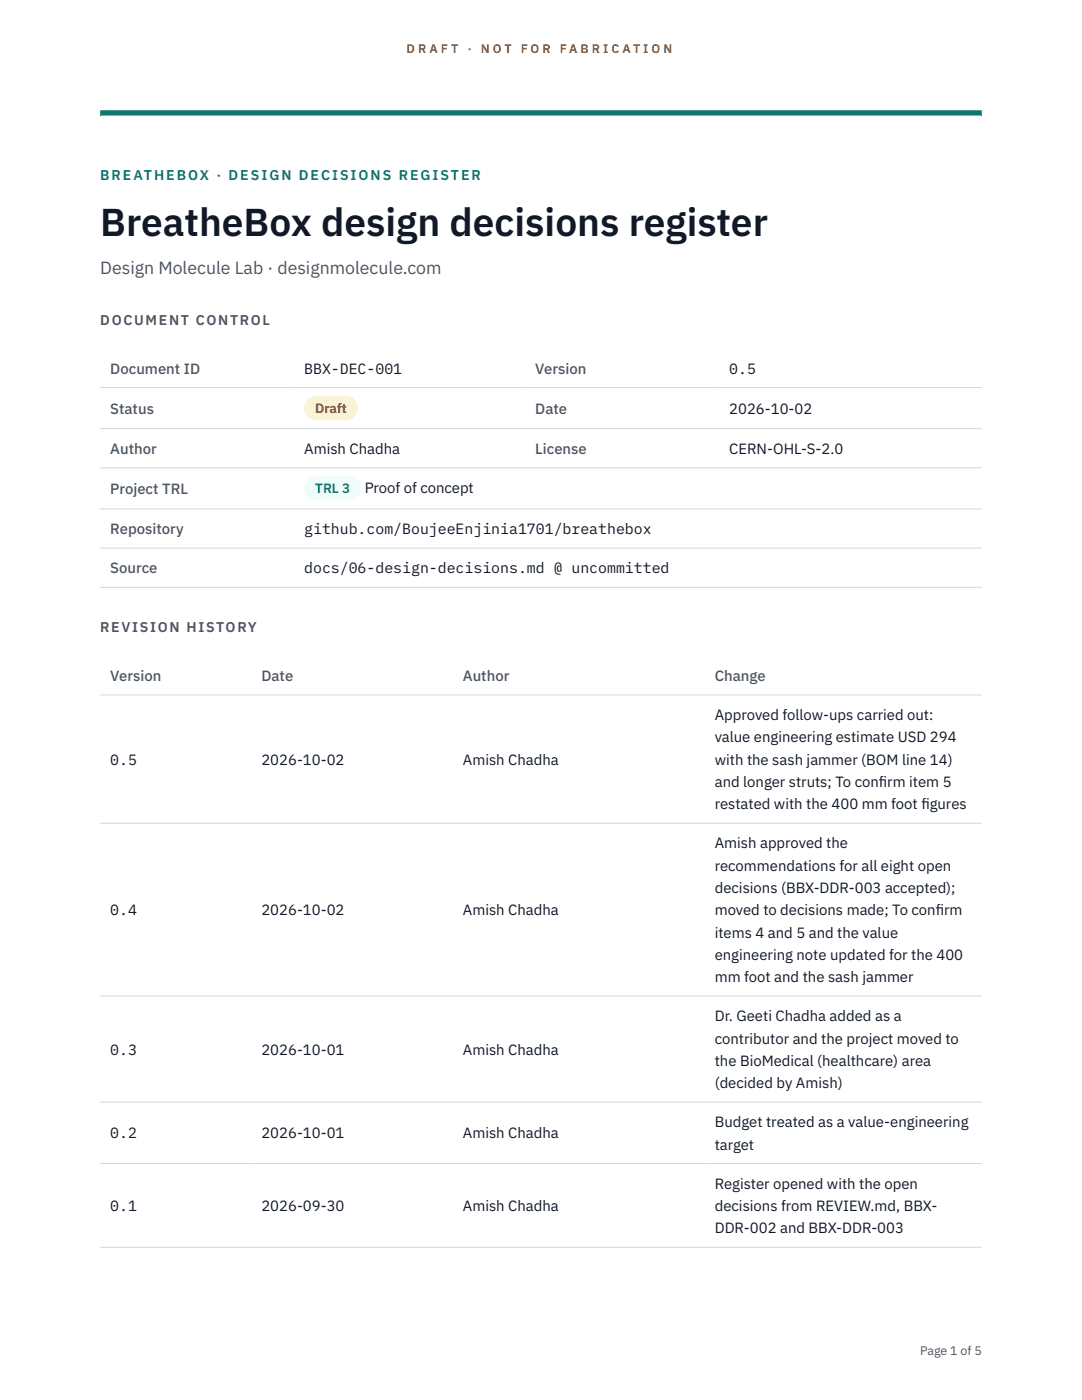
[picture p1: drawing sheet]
<svg xmlns="http://www.w3.org/2000/svg" width="216mm" height="279mm" viewBox="0 0 216 279" stroke-linecap="round" stroke-linejoin="round" font-family="sans-serif">
<defs><g id="words">
<text font-size="7.8" fill="#111827" x="20" y="47.1">BreatheBox design decisions register</text>
<text font-size="3.5" fill="#4b5563" x="20" y="54.6">Design Molecule Lab · designmolecule.com</text>
<g font-size="3" fill="#4b5563">
<text x="22" y="74.5">Document ID</text>
<text x="106.8" y="74.5">Version</text>
<text x="22" y="82.6">Status</text>
<text x="106.8" y="82.6">Date</text>
<text x="22" y="90.6">Author</text>
<text x="106.8" y="90.6">License</text>
<text x="22" y="98.6">Project TRL</text>
<text x="22" y="106.6">Repository</text>
<text x="22" y="114.4">Source</text>
<text x="22" y="135.9">Version</text>
<text x="52.2" y="135.9">Date</text>
<text x="92.4" y="135.9">Author</text>
<text x="142.6" y="135.9">Change</text>
</g>
<g font-size="3" fill="#111827">
<text x="60.7" y="74.5">BBX-DEC-001</text>
<text x="145.5" y="74.5">0.5</text>
<text x="145.5" y="82.6">2026-10-02</text>
<text x="60.7" y="90.6">Amish Chadha</text>
<text x="145.5" y="90.6">CERN-OHL-S-2.0</text>
<text x="72.8" y="98.5">Proof of concept</text>
<text x="60.7" y="106.6">github.com/BoujeeEnjinia1701/breathebox</text>
<text x="60.7" y="114.4">docs/06-design-decisions.md @ uncommitted</text>
<text x="142.6" y="143.7">Approved follow-ups carried out:</text>
<text x="142.6" y="148.2">value engineering estimate USD 294</text>
<text x="22" y="152.6">0.5</text>
<text x="52.2" y="152.6">2026-10-02</text>
<text x="92.4" y="152.6">Amish Chadha</text>
<text x="142.6" y="152.6">with the sash jammer (BOM line 14)</text>
<text x="142.6" y="157.1">and longer struts; To conf</text>
<text x="142.6" y="161.5">restated with the 400 mm foot f</text>
<text x="175.4" y="157.1">irm item 5</text>
<text x="183.8" y="161.5">igures</text>
<text x="142.6" y="169.3">Amish approved the</text>
<text x="142.6" y="173.8">recommendations for all eight open</text>
<text x="142.6" y="178.2">decisions (BBX-DDR-003 accepted);</text>
<text x="22" y="182.7">0.4</text>
<text x="52.2" y="182.7">2026-10-02</text>
<text x="92.4" y="182.7">Amish Chadha</text>
<text x="142.6" y="182.7">moved to decisions made; To conf</text>
<text x="186.7" y="182.7">irm</text>
<text x="142.6" y="187.1">items 4 and 5 and the value</text>
<text x="142.6" y="191.5">engineering note updated for the 400</text>
<text x="142.6" y="196">mm foot and the sash jammer</text>
<text x="142.6" y="203.8">Dr. Geeti Chadha added as a</text>
<text x="142.6" y="208.3">contributor and the project moved to</text>
<text x="22" y="210.5">0.3</text>
<text x="52.2" y="210.5">2026-10-01</text>
<text x="92.4" y="210.5">Amish Chadha</text>
<text x="142.6" y="212.7">the BioMedical (healthcare) area</text>
<text x="142.6" y="217.1">(decided by Amish)</text>
<text x="22" y="227.2">0.2</text>
<text x="52.2" y="227.2">2026-10-01</text>
<text x="92.4" y="227.2">Amish Chadha</text>
<text x="142.6" y="225">Budget treated as a value-engineering</text>
<text x="142.6" y="229.4">target</text>
<text x="142.6" y="237.2">Register opened with the open</text>
<text x="22" y="241.7">0.1</text>
<text x="52.2" y="241.7">2026-09-30</text>
<text x="92.4" y="241.7">Amish Chadha</text>
<text x="142.6" y="241.7">decisions from REVIEW.md, BBX-</text>
<text x="142.6" y="246.1">DDR-002 and BBX-DDR-003</text>
</g>
<text font-size="2.8" fill="#0f766e" x="20" y="36">BREATHEBOX · DESIGN DECISIONS REGISTER</text>
<g font-size="2.8" fill="#4b5563">
<text x="20" y="64.8">DOCUMENT CONTROL</text>
<text x="20" y="126.2">REVISION HISTORY</text>
</g>
<text font-size="2.7" fill="#92400e" x="62.9" y="82.5">Draft</text>
<text font-size="2.7" fill="#0f766e" x="62.9" y="98.5">TRL 3</text>
<g font-size="2.5" fill="#b45309">
<text x="81.1" y="10.5">D R A F T</text>
<text x="93.3" y="10.5">·</text>
<text x="95.9" y="10.5">N O T</text>
<text x="103.9" y="10.5">F O R</text>
<text x="111.7" y="10.5">F A B R I C A T I O N</text>
</g>
<text font-size="2.5" fill="#4b5563" x="183.6" y="270.3">Page 1 of 5</text>
</g></defs>
<path d="M20 23.1h175.9zM20 22h175.9v1.1h-175.9z" fill-rule="evenodd" fill="#0f766e"/>
<path d="M20 77.3h175.9M20 85.5h175.9M20 93.4h175.9M20 101.6h175.9M20 109.4h175.9M20 117.2h175.9M20 138.7h175.9M20 164.3h175.9M20 198.8h175.9M20 219.9h175.9M20 232.2h175.9M20 248.9h175.9" fill="none" stroke="#d1d5db" stroke-width=".2"/>
<path d="M60.7 79h10.7v4.9h-10.7z" fill="#fef3c7"/>
<path d="M60.7 95.1h11.4v4.8h-11.4z" fill="#f0fdfa"/>
<use href="#words"/>
</svg>
